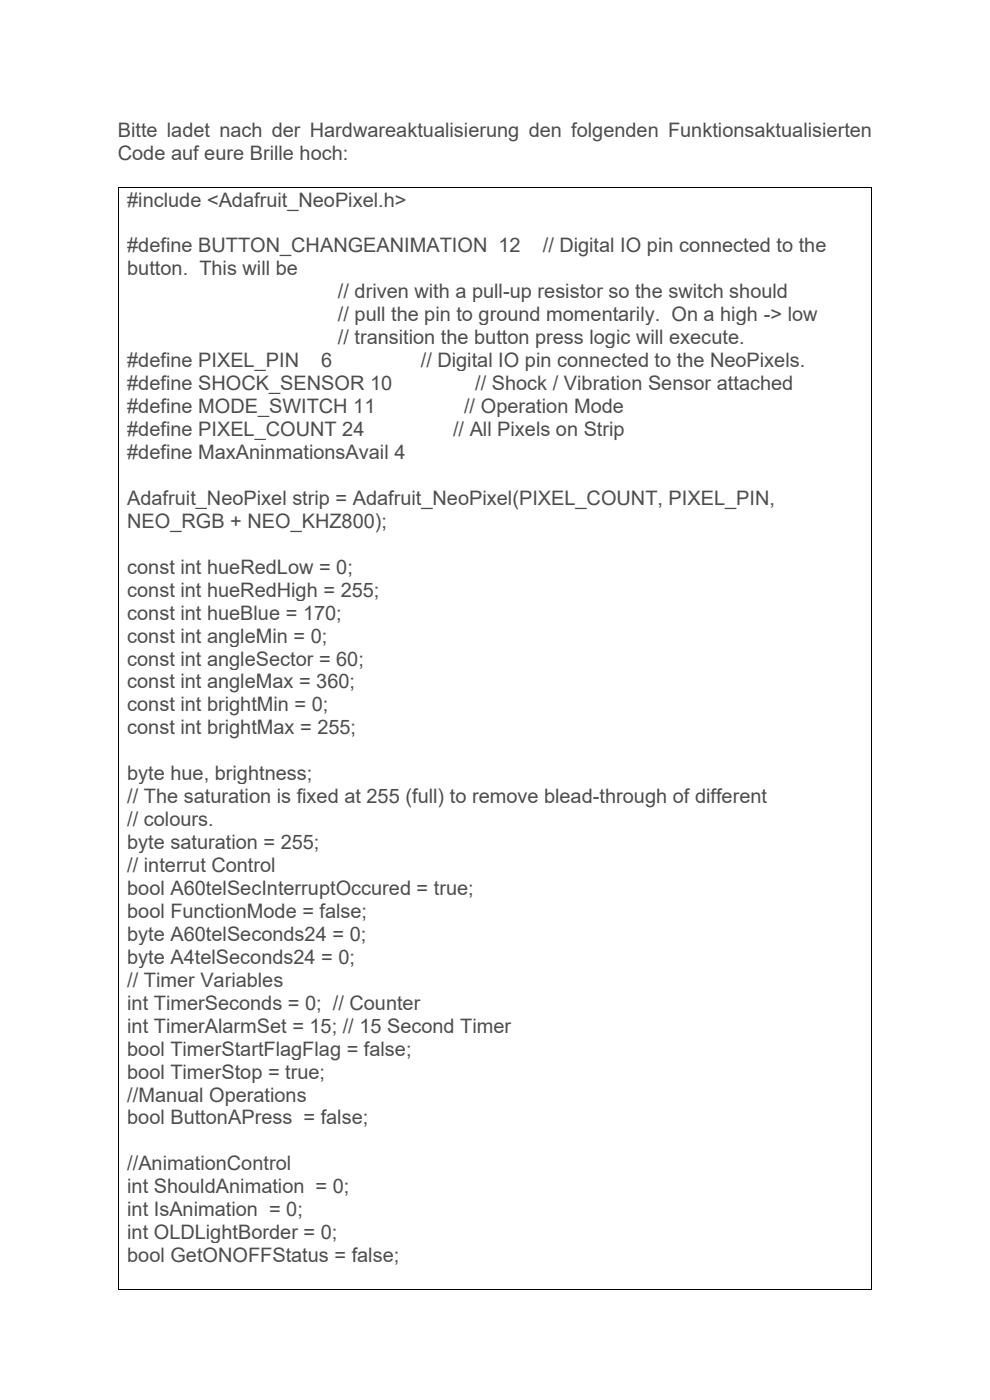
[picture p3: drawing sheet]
<svg xmlns="http://www.w3.org/2000/svg" width="210mm" height="297mm" viewBox="0 0 210 297" stroke-linecap="round" stroke-linejoin="round" font-family="sans-serif">
<defs><g id="words">
<g font-size="4.2" fill="#4d4d4d">
<text x="25" y="29">Bitte ladet nach der Hardwareaktualisierung den folgenden Funktionsaktualisierten</text>
<text x="25" y="33.8">Code auf eure Brille hoch:</text>
<text x="27" y="43.8">#include &lt;Adafruit_NeoPixel.h&gt;</text>
<text x="27" y="53.6">#define BUTTON_CHANGEANIMATION 12</text>
<text x="115.1" y="53.6">// Digital IO pin connected to the</text>
<text x="27" y="58.4">button. This will be</text>
<text x="71.7" y="63.3">// driven with a pull-up resistor so the switch should</text>
<text x="71.7" y="68.2">// pull the pin to ground momentarily. On a high -&gt; low</text>
<text x="27" y="77.9">#define PIXEL_PIN</text>
<text x="68.1" y="77.9">6</text>
<text x="71.7" y="73">// transition the button press logic will execute.</text>
<text x="89.3" y="77.9">// Digital IO pin connected to the NeoPixels.</text>
<text x="27" y="82.8">#define SHOCK_SENSOR 10</text>
<text x="100.8" y="82.8">// Shock / Vibration Sensor attached</text>
<text x="27" y="87.6">#define MODE_SWITCH 11</text>
<text x="98.4" y="87.6">// Operation Mode</text>
<text x="27" y="92.5">#define PIXEL_COUNT 24</text>
<text x="96.1" y="92.5">// All Pixels on Strip</text>
<text x="27" y="97.4">#define MaxAninmationsAvail 4</text>
<text x="27" y="107.1">Adafruit_NeoPixel strip = Adafruit_NeoPixel(PIXEL_COUNT, PIXEL_PIN,</text>
<text x="27" y="112">NEO_RGB + NEO_KHZ800);</text>
<text x="27" y="121.7">const int hueRedLow = 0;</text>
<text x="27" y="126.6">const int hueRedHigh = 255;</text>
<text x="27" y="131.4">const int hueBlue = 170;</text>
<text x="27" y="136.3">const int angleMin = 0;</text>
<text x="27" y="141.2">const int angleSector = 60;</text>
<text x="27" y="146">const int angleMax = 360;</text>
<text x="27" y="150.9">const int brightMin = 0;</text>
<text x="27" y="155.8">const int brightMax = 255;</text>
<text x="27" y="165.5">byte hue, brightness;</text>
<text x="27" y="170.4">// The saturation is fixed at 255 (full) to remove blead-through of different</text>
<text x="27" y="175.3">// colours.</text>
<text x="27" y="180.1">byte saturation = 255;</text>
<text x="27" y="185">// interrut Control</text>
<text x="27" y="189.9">bool A60telSecInterruptOccured = true;</text>
<text x="27" y="194.7">bool FunctionMode = false;</text>
<text x="27" y="199.6">byte A60telSeconds24 = 0;</text>
<text x="27" y="204.5">byte A4telSeconds24 = 0;</text>
<text x="27" y="209.3">// Timer Variables</text>
<text x="27" y="214.2">int TimerSeconds = 0; // Counter</text>
<text x="27" y="219.1">int TimerAlarmSet = 15; // 15 Second Timer</text>
<text x="27" y="223.9">bool TimerStartFlagFlag = false;</text>
<text x="27" y="228.8">bool TimerStop = true;</text>
<text x="27" y="233.7">//Manual Operations</text>
<text x="27" y="238.5">bool ButtonAPress = false;</text>
<text x="27" y="248.3">//AnimationControl</text>
<text x="27" y="253.2">int ShouldAnimation = 0;</text>
<text x="27" y="258">int IsAnimation = 0;</text>
<text x="27" y="262.9">int OLDLightBorder = 0;</text>
<text x="27" y="267.8">bool GetONOFFStatus = false;</text>
</g>
</g></defs>
<g fill="#000">
<path d="M25 39.7h.2v.1h-.2z" fill-rule="evenodd"/>
<path d="M25 39.7h.2v.1h-.2z" fill-rule="evenodd"/>
<path d="M184.8 39.7h.2v.1h-.2z" fill-rule="evenodd"/>
<path d="M184.8 39.7h.2v.1h-.2z" fill-rule="evenodd"/>
<path d="M25 273.5h.2v.2h-.2z" fill-rule="evenodd"/>
<path d="M25 273.5h.2v.2h-.2z" fill-rule="evenodd"/>
<path d="M184.8 273.5h.2v.2h-.2z" fill-rule="evenodd"/>
<path d="M184.8 273.5h.2v.2h-.2z" fill-rule="evenodd"/>
</g>
<path d="M25.1 39.8v233.7M25.2 39.8h159.6M184.9 39.8v233.7M25.2 273.6h159.6" fill="none" stroke="#000" stroke-width=".21"/>
<use href="#words"/>
</svg>
